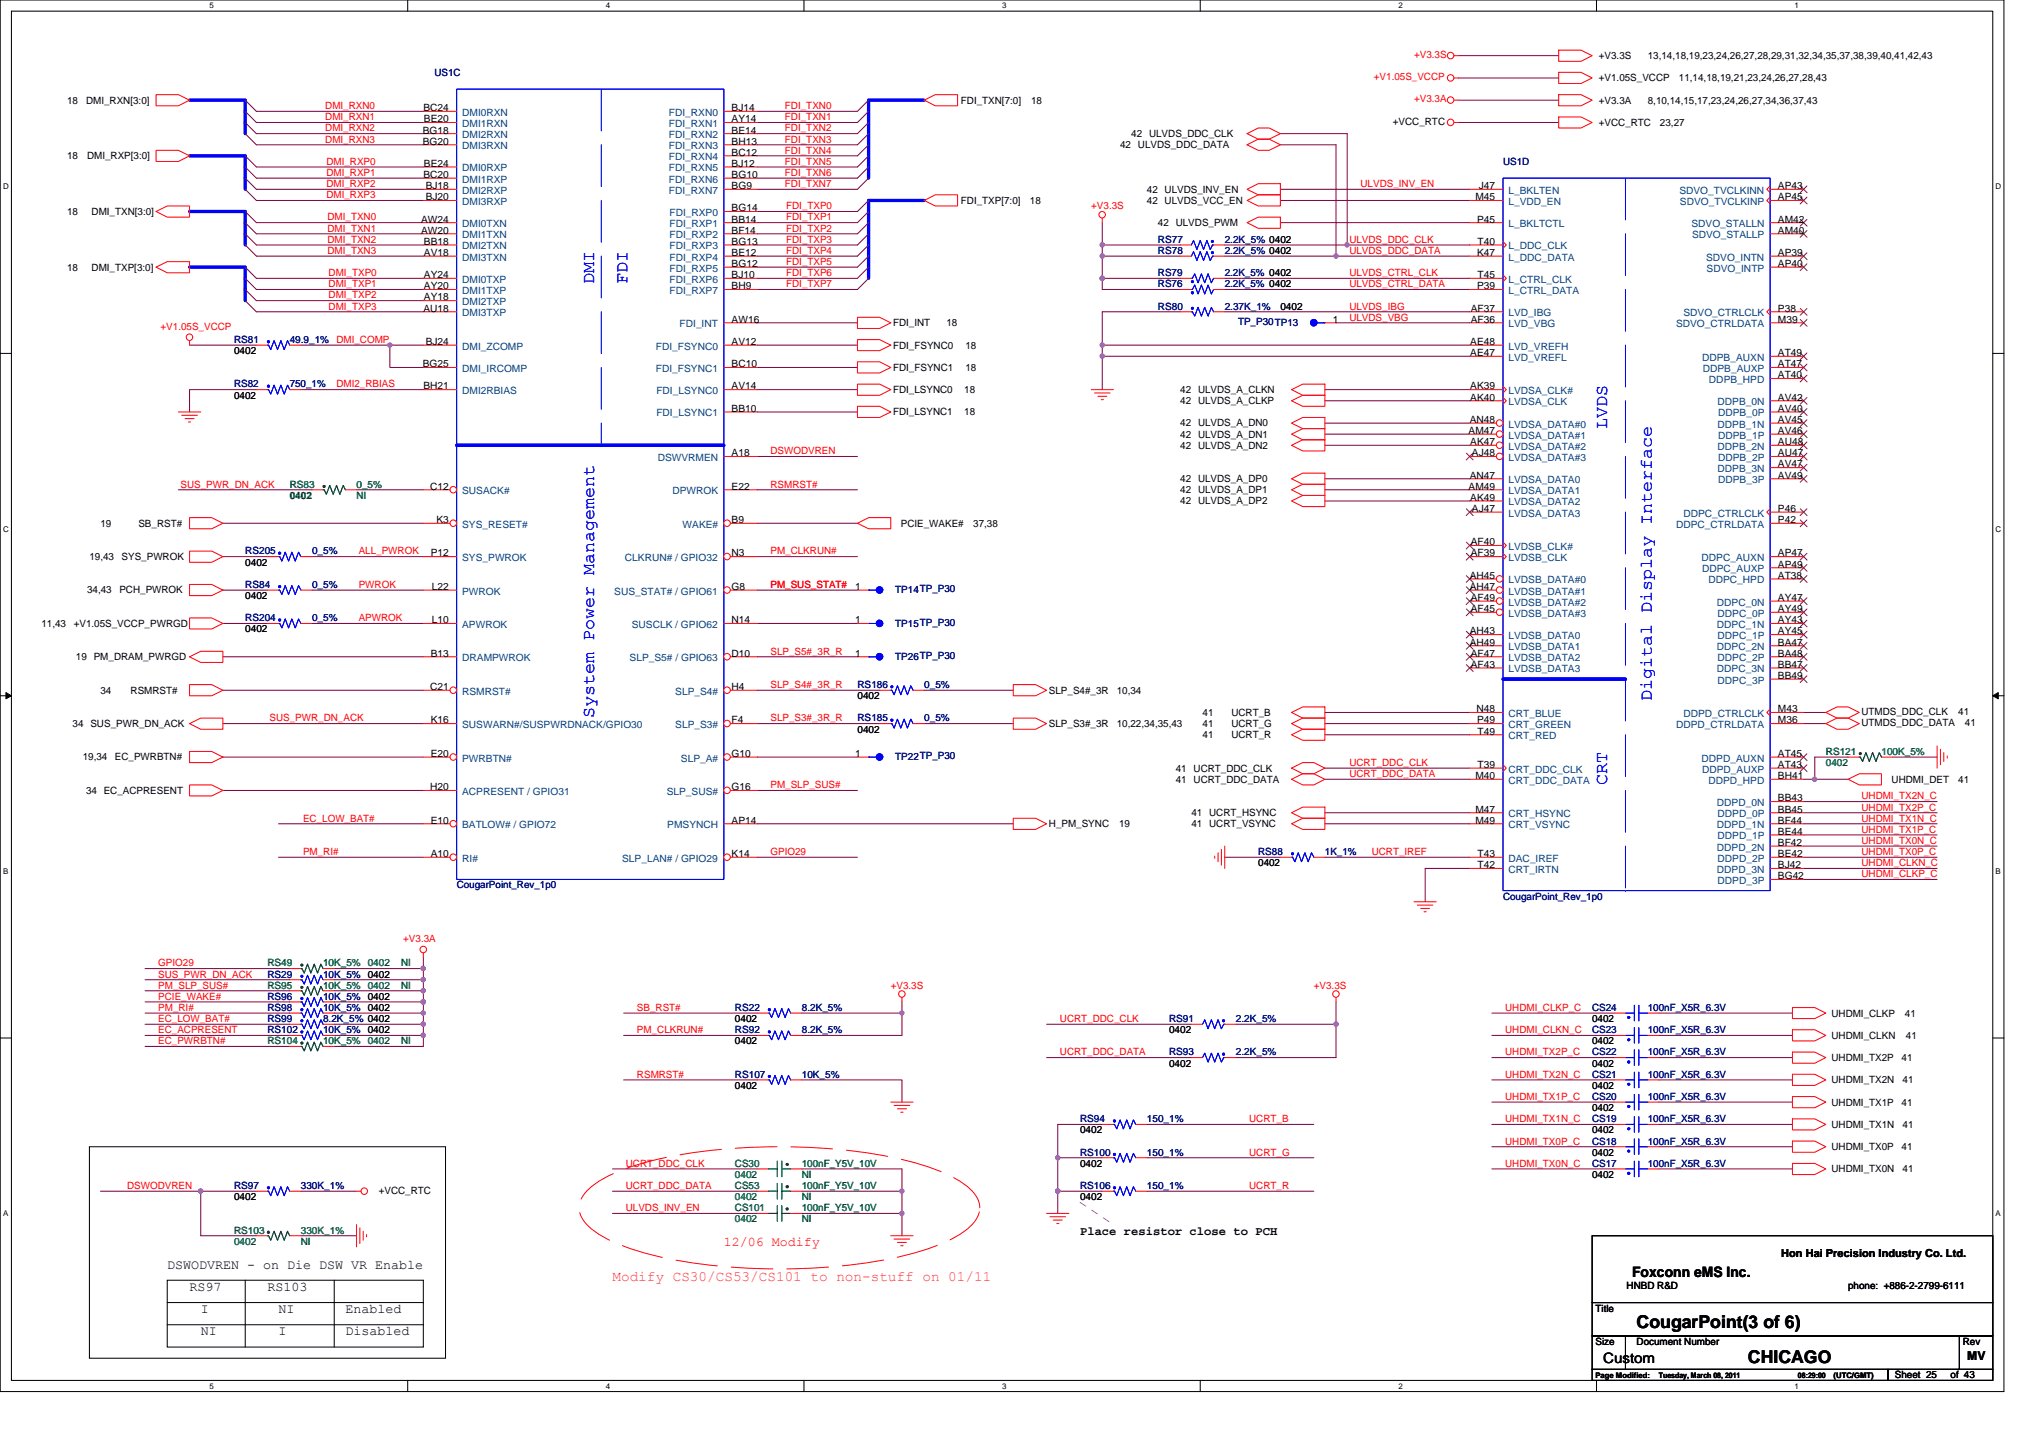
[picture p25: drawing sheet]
<svg xmlns="http://www.w3.org/2000/svg" width="297mm" height="210mm" viewBox="0 0 297 210" stroke-linecap="round" stroke-linejoin="round" font-family="sans-serif">
<defs><g id="words">
<g font-size="2.6" fill="#00f">
<text x="86.8" y="41.5" transform="rotate(-90 86.8 41.5)">DMI</text>
<text x="91.6" y="41.5" transform="rotate(-90 91.6 41.5)">FDI</text>
<text x="234.7" y="62.6" transform="rotate(-90 234.7 62.6)">LVDS</text>
<text x="86.8" y="104.9" transform="rotate(-90 86.8 104.9)">System Power Management</text>
<text x="241.2" y="102.4" transform="rotate(-90 241.2 102.4)">Digital Display Interface</text>
<text x="234.7" y="114.6" transform="rotate(-90 234.7 114.6)">CRT</text>
</g>
<g font-size="2.6">
<text x="239" y="193.9">CougarPoint(3 of 6)</text>
<text x="255.3" y="199.1">CHICAGO</text>
</g>
<text font-size="2.1" fill="#ff0080" x="89.4" y="187">Modify CS30/CS53/CS101 to non-stuff on 01/11</text>
<g font-size="2.1">
<text x="238.4" y="186.4">Foxconn eMS Inc.</text>
<text x="234.1" y="199.1">Custom</text>
</g>
<g font-size="1.9">
<text x="24.4" y="185.3">DSWODVREN - on Die DSW VR Enable</text>
<text x="27.7" y="188.5">RS97</text>
<text x="29.3" y="191.8">I</text>
<text x="39" y="188.5">RS103</text>
<text x="40.7" y="191.8">NI</text>
<text x="50.4" y="191.8">Enabled</text>
<text x="29.3" y="195">NI</text>
<text x="40.7" y="195">I</text>
<text x="50.4" y="195">Disabled</text>
</g>
<text font-size="1.9" fill="#f00" x="105.7" y="182">12/06 Modify</text>
<g font-size="1.8">
<text x="157.7" y="180.3">Place resistor close to PCH</text>
<text x="287.3" y="198.5">MV</text>
</g>
<text font-size="1.6" x="260.1" y="183.6">Hon Hai Precision Industry Co. Ltd.</text>
<g font-size="1.5" fill="#000080">
<text x="63.4" y="11.1">US1C</text>
<text x="219.5" y="24.1">US1D</text>
<text x="169.1" y="35.5">RS77</text>
<text x="178.9" y="35.5">2.2K_5% 0402</text>
<text x="169.1" y="40.3">RS79</text>
<text x="169.1" y="37.1">RS78</text>
<text x="169.1" y="42">RS76</text>
<text x="178.9" y="37.1">2.2K_5% 0402</text>
<text x="178.9" y="40.3">2.2K_5% 0402</text>
<text x="178.9" y="42">2.2K_5% 0402</text>
<text x="169.1" y="45.2">RS80</text>
<text x="178.9" y="45.2">2.37K_1%</text>
<text x="180.8" y="47.5">TP_P30TP13</text>
<text x="34.2" y="50.1">RS81</text>
<text x="42.3" y="50.1">49.9_1%</text>
<text x="34.2" y="56.6">RS82</text>
<text x="42.3" y="56.6">750_1%</text>
<text x="35.8" y="81">RS205</text>
<text x="45.6" y="81">0_5%</text>
<text x="35.8" y="85.9">RS84</text>
<text x="45.6" y="85.9">0_5%</text>
<text x="130.7" y="86.7">TP14TP_P30</text>
<text x="35.8" y="90.7">RS204</text>
<text x="45.6" y="90.7">0_5%</text>
<text x="130.7" y="91.5">TP15TP_P30</text>
<text x="125.2" y="100.5">RS186</text>
<text x="130.7" y="96.4">TP26TP_P30</text>
<text x="135" y="100.5">0_5%</text>
<text x="125.2" y="105.3">RS185</text>
<text x="135" y="105.3">0_5%</text>
<text x="130.7" y="111">TP22TP_P30</text>
<text x="183.7" y="124.9">RS88</text>
<text x="193.5" y="124.9">1K_1%</text>
<text x="66.7" y="129.7">CougarPoint_Rev_1p0</text>
<text x="219.5" y="131.4">CougarPoint_Rev_1p0</text>
<text x="39" y="142.7">RS29</text>
<text x="47.2" y="142.7">10K_5% 0402</text>
<text x="39" y="147.6">RS98</text>
<text x="39" y="146">RS96</text>
<text x="39" y="149.2">RS99</text>
<text x="47.2" y="147.6">10K_5% 0402</text>
<text x="47.2" y="146">10K_5% 0402</text>
<text x="47.2" y="149.2">8.2K_5% 0402</text>
<text x="107.3" y="147.6">RS22</text>
<text x="117.1" y="147.6">8.2K_5%</text>
<text x="170.7" y="149.2">RS91</text>
<text x="180.5" y="149.2">2.2K_5%</text>
<text x="232.5" y="147.6">CS24</text>
<text x="240.6" y="147.6">100nF_X5R_6.3V</text>
<text x="39" y="150.9">RS102</text>
<text x="47.2" y="150.9">10K_5% 0402</text>
<text x="107.3" y="150.9">RS92</text>
<text x="117.1" y="150.9">8.2K_5%</text>
<text x="170.7" y="154.1">RS93</text>
<text x="180.5" y="154.1">2.2K_5%</text>
<text x="232.5" y="154.1">CS22</text>
<text x="232.5" y="150.9">CS23</text>
<text x="240.6" y="154.1">100nF_X5R_6.3V</text>
<text x="240.6" y="150.9">100nF_X5R_6.3V</text>
<text x="107.3" y="157.4">RS107</text>
<text x="117.1" y="157.4">10K_5%</text>
<text x="232.5" y="160.6">CS20</text>
<text x="232.5" y="157.4">CS21</text>
<text x="240.6" y="160.6">100nF_X5R_6.3V</text>
<text x="240.6" y="157.4">100nF_X5R_6.3V</text>
<text x="157.7" y="163.9">RS94</text>
<text x="167.5" y="163.9">150_1%</text>
<text x="232.5" y="167.1">CS18</text>
<text x="232.5" y="163.9">CS19</text>
<text x="240.6" y="167.1">100nF_X5R_6.3V</text>
<text x="240.6" y="163.9">100nF_X5R_6.3V</text>
<text x="34.2" y="173.6">RS97</text>
<text x="43.9" y="173.6">330K_1%</text>
<text x="157.7" y="168.8">RS100</text>
<text x="157.7" y="173.6">RS106</text>
<text x="167.5" y="168.8">150_1%</text>
<text x="167.5" y="173.6">150_1%</text>
<text x="232.5" y="170.4">CS17</text>
<text x="240.6" y="170.4">100nF_X5R_6.3V</text>
</g>
<g font-size="1.5" fill="#f00">
<text x="200.6" y="11.7">+V1.05S_VCCP</text>
<text x="206.5" y="8.5">+V3.3S</text>
<text x="47.5" y="15.9">DMI_RXN0</text>
<text x="47.5" y="17.6">DMI_RXN1</text>
<text x="114.6" y="15.9">FDI_TXN0</text>
<text x="114.6" y="17.6">FDI_TXN1</text>
<text x="206.5" y="15">+V3.3A</text>
<text x="47.5" y="20.8">DMI_RXN3</text>
<text x="47.5" y="19.2">DMI_RXN2</text>
<text x="114.6" y="19.2">FDI_TXN2</text>
<text x="114.6" y="20.8">FDI_TXN3</text>
<text x="114.6" y="22.4">FDI_TXN4</text>
<text x="47.7" y="24.1">DMI_RXP0</text>
<text x="47.7" y="27.3">DMI_RXP2</text>
<text x="47.7" y="25.7">DMI_RXP1</text>
<text x="47.7" y="29">DMI_RXP3</text>
<text x="114.6" y="24.1">FDI_TXN5</text>
<text x="114.6" y="25.7">FDI_TXN6</text>
<text x="114.6" y="27.3">FDI_TXN7</text>
<text x="198.7" y="27.3">ULVDS_INV_EN</text>
<text x="47.8" y="32.2">DMI_TXN0</text>
<text x="47.8" y="33.8">DMI_TXN1</text>
<text x="47.8" y="35.5">DMI_TXN2</text>
<text x="114.8" y="33.8">FDI_TXP2</text>
<text x="114.8" y="35.5">FDI_TXP3</text>
<text x="114.8" y="30.6">FDI_TXP0</text>
<text x="114.8" y="32.2">FDI_TXP1</text>
<text x="159.4" y="30.6">+V3.3S</text>
<text x="197.1" y="35.5">ULVDS_DDC_CLK</text>
<text x="47.8" y="37.1">DMI_TXN3</text>
<text x="48" y="40.3">DMI_TXP0</text>
<text x="48" y="42">DMI_TXP1</text>
<text x="114.8" y="38.7">FDI_TXP5</text>
<text x="114.8" y="40.3">FDI_TXP6</text>
<text x="114.8" y="42">FDI_TXP7</text>
<text x="114.8" y="37.1">FDI_TXP4</text>
<text x="197.1" y="42">ULVDS_CTRL_DATA</text>
<text x="197.1" y="40.3">ULVDS_CTRL_CLK</text>
<text x="197.1" y="37.1">ULVDS_DDC_DATA</text>
<text x="48" y="45.2">DMI_TXP3</text>
<text x="48" y="43.6">DMI_TXP2</text>
<text x="197.1" y="46.8">ULVDS_VBG</text>
<text x="197.1" y="45.2">ULVDS_IBG</text>
<text x="23.4" y="48.1">+V1.05S_VCCP</text>
<text x="49.1" y="50.1">DMI_COMP</text>
<text x="49.1" y="56.6">DMI2_RBIAS</text>
<text x="26.4" y="71.2">SUS_PWR_DN_ACK</text>
<text x="112.5" y="66.3">DSWODVREN</text>
<text x="112.5" y="71.2">RSMRST#</text>
<text x="52.4" y="81">ALL_PWROK</text>
<text x="112.5" y="81">PM_CLKRUN#</text>
<text x="52.4" y="85.9">PWROK</text>
<text x="112.5" y="85.9">PM_SUS_STAT#</text>
<text x="52.4" y="90.7">APWROK</text>
<text x="112.5" y="95.6">SLP_S5#_3R_R</text>
<text x="112.5" y="100.5">SLP_S4#_3R_R</text>
<text x="39.4" y="105.3">SUS_PWR_DN_ACK</text>
<text x="112.5" y="105.3">SLP_S3#_3R_R</text>
<text x="197.1" y="113.5">UCRT_DDC_DATA</text>
<text x="197.1" y="111.8">UCRT_DDC_CLK</text>
<text x="44.3" y="120">EC_LOW_BAT#</text>
<text x="112.5" y="115.1">PM_SLP_SUS#</text>
<text x="271.8" y="120">UHDMI_TX1N_C</text>
<text x="271.8" y="118.4">UHDMI_TX2P_C</text>
<text x="271.8" y="116.7">UHDMI_TX2N_C</text>
<text x="44.3" y="124.9">PM_RI#</text>
<text x="112.5" y="124.9">GPIO29</text>
<text x="200.3" y="124.9">UCRT_IREF</text>
<text x="271.8" y="123.2">UHDMI_TX0N_C</text>
<text x="271.8" y="124.9">UHDMI_TX0P_C</text>
<text x="271.8" y="121.6">UHDMI_TX1P_C</text>
<text x="271.8" y="128.1">UHDMI_CLKP_C</text>
<text x="271.8" y="126.5">UHDMI_CLKN_C</text>
<text x="58.9" y="137.5">+V3.3A</text>
<text x="23.1" y="142.7">SUS_PWR_DN_ACK</text>
<text x="23.1" y="141.1">GPIO29</text>
<text x="23.1" y="147.6">PM_RI#</text>
<text x="23.1" y="149.2">EC_LOW_BAT#</text>
<text x="23.1" y="146">PCIE_WAKE#</text>
<text x="23.1" y="144.4">PM_SLP_SUS#</text>
<text x="93" y="147.6">SB_RST#</text>
<text x="130.1" y="144.4">+V3.3S</text>
<text x="154.8" y="149.2">UCRT_DDC_CLK</text>
<text x="191.9" y="144.4">+V3.3S</text>
<text x="219.8" y="147.6">UHDMI_CLKP_C</text>
<text x="23.1" y="152.5">EC_PWRBTN#</text>
<text x="23.1" y="150.9">EC_ACPRESENT</text>
<text x="93" y="150.9">PM_CLKRUN#</text>
<text x="154.8" y="154.1">UCRT_DDC_DATA</text>
<text x="219.8" y="154.1">UHDMI_TX2P_C</text>
<text x="219.8" y="150.9">UHDMI_CLKN_C</text>
<text x="93" y="157.4">RSMRST#</text>
<text x="219.8" y="160.6">UHDMI_TX1P_C</text>
<text x="219.8" y="157.4">UHDMI_TX2N_C</text>
<text x="182.4" y="163.9">UCRT_B</text>
<text x="219.8" y="163.9">UHDMI_TX1N_C</text>
<text x="219.8" y="167.1">UHDMI_TX0P_C</text>
<text x="18.6" y="173.6">DSWODVREN</text>
<text x="91.4" y="170.4">UCRT_DDC_CLK</text>
<text x="91.4" y="173.6">UCRT_DDC_DATA</text>
<text x="182.4" y="168.7">UCRT_G</text>
<text x="182.4" y="173.6">UCRT_R</text>
<text x="219.8" y="170.4">UHDMI_TX0N_C</text>
<text x="91.4" y="176.9">ULVDS_INV_EN</text>
</g>
<g font-size="1.5">
<text x="233.5" y="11.9">+V1.05S_VCCP</text>
<text x="233.5" y="8.6">+V3.3S</text>
<text x="240.6" y="8.6">13,14,18,19,23,24,26,27,28,29,31,32,34,35,37,38,39,40,41,42,43</text>
<text x="245.2" y="11.9">11,14,18,19,21,23,24,26,27,28,43</text>
<text x="9.8" y="15.1">18</text>
<text x="12.6" y="15.1">DMI_RXN[3:0]</text>
<text x="61.8" y="16.2">BC24</text>
<text x="61.9" y="17.9">BE20</text>
<text x="106.8" y="16.2">BJ14</text>
<text x="106.8" y="17.9">AY14</text>
<text x="140.3" y="15.1">FDI_TXN[7:0]</text>
<text x="150.6" y="15.1">18</text>
<text x="233.5" y="15.1">+V3.3A</text>
<text x="240.6" y="15.1">8,10,14,15,17,23,24,26,27,34,36,37,43</text>
<text x="9.8" y="23.3">18</text>
<text x="12.7" y="23.3">DMI_RXP[3:0]</text>
<text x="61.7" y="19.5">BG18</text>
<text x="61.7" y="21.1">BG20</text>
<text x="106.8" y="19.5">BE14</text>
<text x="106.8" y="21.1">BH13</text>
<text x="106.8" y="22.7">BC12</text>
<text x="163.6" y="21.6">42 ULVDS_DDC_DATA</text>
<text x="165.2" y="20">42 ULVDS_DDC_CLK</text>
<text x="203.4" y="18.2">+VCC_RTC</text>
<text x="233.5" y="18.4">+VCC_RTC</text>
<text x="242.4" y="18.4">23,27</text>
<text x="61.8" y="26">BC20</text>
<text x="61.9" y="24.4">BE24</text>
<text x="62.2" y="27.6">BJ18</text>
<text x="62.2" y="29.3">BJ20</text>
<text x="106.8" y="24.4">BJ12</text>
<text x="106.8" y="26">BG10</text>
<text x="106.8" y="27.6">BG9</text>
<text x="140.3" y="29.8">FDI_TXP[7:0]</text>
<text x="150.4" y="29.8">18</text>
<text x="167.5" y="28.1">42 ULVDS_INV_EN</text>
<text x="167.5" y="29.8">42 ULVDS_VCC_EN</text>
<text x="215.5" y="29.3">M45</text>
<text x="216" y="27.6">J47</text>
<text x="259.6" y="29.3">AP45</text>
<text x="259.6" y="27.6">AP43</text>
<text x="9.8" y="31.4">18</text>
<text x="13.4" y="31.4">DMI_TXN[3:0]</text>
<text x="61.5" y="32.5">AW24</text>
<text x="61.5" y="34.1">AW20</text>
<text x="61.9" y="35.8">BB18</text>
<text x="106.8" y="30.9">BG14</text>
<text x="106.8" y="32.5">BB14</text>
<text x="106.8" y="34.1">BF14</text>
<text x="106.8" y="35.8">BG13</text>
<text x="169.1" y="33">42 ULVDS_PWM</text>
<text x="215.7" y="32.5">P45</text>
<text x="215.8" y="35.8">T40</text>
<text x="259.6" y="34.1">AM40</text>
<text x="259.6" y="32.5">AM42</text>
<text x="9.8" y="39.5">18</text>
<text x="13.4" y="39.5">DMI_TXP[3:0]</text>
<text x="61.9" y="37.4">AV18</text>
<text x="61.9" y="40.6">AY24</text>
<text x="106.8" y="37.4">BE12</text>
<text x="106.8" y="39">BG12</text>
<text x="106.8" y="40.6">BJ10</text>
<text x="215.7" y="37.4">K47</text>
<text x="215.8" y="40.6">T45</text>
<text x="259.6" y="37.4">AP39</text>
<text x="259.6" y="39">AP40</text>
<text x="61.8" y="45.5">AU18</text>
<text x="61.9" y="42.2">AY20</text>
<text x="61.9" y="43.9">AY18</text>
<text x="106.8" y="47.1">AW16</text>
<text x="106.8" y="42.2">BH9</text>
<text x="130.4" y="47.6">FDI_INT</text>
<text x="138.2" y="47.6">18</text>
<text x="187" y="45.2">0402</text>
<text x="194.6" y="47.1">1</text>
<text x="214.8" y="45.5">AF37</text>
<text x="214.8" y="47.1">AF36</text>
<text x="215.7" y="42.2">P39</text>
<text x="259.6" y="47.1">M39</text>
<text x="259.6" y="45.5">P38</text>
<text x="34.2" y="51.7">0402</text>
<text x="61.7" y="53.6">BG25</text>
<text x="62.2" y="50.4">BJ24</text>
<text x="106.8" y="50.4">AV12</text>
<text x="106.8" y="53.6">BC10</text>
<text x="130.4" y="50.9">FDI_FSYNC0</text>
<text x="141" y="50.9">18</text>
<text x="214.7" y="50.4">AE48</text>
<text x="214.7" y="52">AE47</text>
<text x="259.6" y="53.6">AT47</text>
<text x="259.6" y="52">AT49</text>
<text x="34.2" y="58.2">0402</text>
<text x="61.8" y="56.9">BH21</text>
<text x="106.8" y="56.9">AV14</text>
<text x="130.4" y="54.1">FDI_FSYNC1</text>
<text x="130.4" y="57.4">FDI_LSYNC0</text>
<text x="140.8" y="57.4">18</text>
<text x="141" y="54.1">18</text>
<text x="172.4" y="59">42 ULVDS_A_CLKP</text>
<text x="172.4" y="57.4">42 ULVDS_A_CLKN</text>
<text x="214.7" y="56.9">AK39</text>
<text x="214.7" y="58.5">AK40</text>
<text x="259.6" y="55.2">AT40</text>
<text x="259.6" y="58.5">AV42</text>
<text x="106.8" y="60.1">BB10</text>
<text x="130.4" y="60.6">FDI_LSYNC1</text>
<text x="140.8" y="60.6">18</text>
<text x="172.4" y="63.9">42 ULVDS_A_DN1</text>
<text x="172.4" y="62.3">42 ULVDS_A_DN0</text>
<text x="172.4" y="65.5">42 ULVDS_A_DN2</text>
<text x="214.5" y="63.4">AM47</text>
<text x="214.6" y="61.8">AN48</text>
<text x="214.7" y="65">AK47</text>
<text x="259.6" y="60.1">AV40</text>
<text x="259.6" y="63.4">AV46</text>
<text x="259.6" y="61.8">AV45</text>
<text x="259.6" y="65">AU48</text>
<text x="62.8" y="71.5">C12</text>
<text x="106.8" y="71.5">E22</text>
<text x="106.8" y="66.6">A18</text>
<text x="172.4" y="70.4">42 ULVDS_A_DP0</text>
<text x="214.5" y="71.5">AM49</text>
<text x="214.6" y="69.9">AN47</text>
<text x="215" y="66.6">AJ48</text>
<text x="259.6" y="66.6">AU47</text>
<text x="259.6" y="69.9">AV49</text>
<text x="259.6" y="68.3">AV47</text>
<text x="14.7" y="76.9">19</text>
<text x="20.2" y="76.9">SB_RST#</text>
<text x="63.7" y="76.4">K3</text>
<text x="106.8" y="76.4">B9</text>
<text x="131.5" y="76.9">PCIE_WAKE#</text>
<text x="142.1" y="76.9">37,38</text>
<text x="172.4" y="72">42 ULVDS_A_DP1</text>
<text x="172.4" y="73.7">42 ULVDS_A_DP2</text>
<text x="214.7" y="73.1">AK49</text>
<text x="215" y="74.8">AJ47</text>
<text x="259.6" y="76.4">P42</text>
<text x="259.6" y="74.8">P46</text>
<text x="13.1" y="81.8">19,43</text>
<text x="17.8" y="81.8">SYS_PWROK</text>
<text x="35.8" y="82.6">0402</text>
<text x="62.9" y="81.3">P12</text>
<text x="106.8" y="81.3">N3</text>
<text x="214.8" y="79.6">AF40</text>
<text x="214.8" y="81.3">AF39</text>
<text x="259.6" y="81.3">AP47</text>
<text x="259.6" y="82.9">AP49</text>
<text x="12.7" y="86.7">34,43</text>
<text x="17.4" y="86.7">PCH_PWROK</text>
<text x="35.8" y="87.5">0402</text>
<text x="63.1" y="86.1">L22</text>
<text x="106.8" y="86.1">G8</text>
<text x="124.9" y="86.1">1</text>
<text x="214.6" y="84.5">AH45</text>
<text x="214.6" y="86.1">AH47</text>
<text x="214.8" y="87.8">AF49</text>
<text x="214.8" y="89.4">AF45</text>
<text x="259.6" y="89.4">AY49</text>
<text x="259.6" y="84.5">AT38</text>
<text x="259.6" y="87.8">AY47</text>
<text x="6.1" y="91.5">11,43</text>
<text x="10.8" y="91.5">+V1.05S_VCCP_PWRGD</text>
<text x="35.8" y="92.4">0402</text>
<text x="62.9" y="95.9">B13</text>
<text x="63.1" y="91">L10</text>
<text x="106.8" y="91">N14</text>
<text x="106.8" y="95.9">D10</text>
<text x="124.9" y="95.9">1</text>
<text x="124.9" y="91">1</text>
<text x="214.6" y="92.6">AH43</text>
<text x="214.6" y="94.3">AH49</text>
<text x="214.8" y="95.9">AF47</text>
<text x="259.6" y="92.6">AY45</text>
<text x="259.6" y="95.9">BA48</text>
<text x="259.6" y="91">AY43</text>
<text x="259.6" y="94.3">BA47</text>
<text x="11.1" y="96.4">19 PM_DRAM_PWRGD</text>
<text x="14.7" y="101.3">34</text>
<text x="19.1" y="101.3">RSMRST#</text>
<text x="62.8" y="100.8">C21</text>
<text x="106.8" y="100.8">H4</text>
<text x="153.2" y="101.3">SLP_S4#_3R</text>
<text x="163.1" y="101.3">10,34</text>
<text x="214.8" y="97.5">AF43</text>
<text x="259.6" y="99.1">BB49</text>
<text x="259.6" y="97.5">BB47</text>
<text x="10.6" y="106.2">34 SUS_PWR_DN_ACK</text>
<text x="62.9" y="105.6">K16</text>
<text x="106.8" y="105.6">F4</text>
<text x="125.2" y="102.1">0402</text>
<text x="125.2" y="107">0402</text>
<text x="153.2" y="106.2">SLP_S3#_3R</text>
<text x="163.1" y="106.2">10,22,34,35,43</text>
<text x="175.6" y="107.8">41</text>
<text x="175.6" y="104.5">41</text>
<text x="175.6" y="106.2">41</text>
<text x="179.8" y="107.8">UCRT_R</text>
<text x="179.8" y="104.5">UCRT_B</text>
<text x="179.8" y="106.2">UCRT_G</text>
<text x="215.6" y="104">N48</text>
<text x="215.7" y="105.6">P49</text>
<text x="215.8" y="107.3">T49</text>
<text x="259.6" y="105.6">M36</text>
<text x="259.6" y="104">M43</text>
<text x="271.8" y="106">UTMDS_DDC_DATA</text>
<text x="271.8" y="104.4">UTMDS_DDC_CLK</text>
<text x="286" y="104.4">41</text>
<text x="287" y="106">41</text>
<text x="12.1" y="111">19,34</text>
<text x="16.8" y="111">EC_PWRBTN#</text>
<text x="62.9" y="110.5">E20</text>
<text x="106.8" y="110.5">G10</text>
<text x="124.9" y="110.5">1</text>
<text x="171.7" y="112.7">41 UCRT_DDC_CLK</text>
<text x="215.5" y="113.8">M40</text>
<text x="215.8" y="112.1">T39</text>
<text x="259.6" y="110.5">AT45</text>
<text x="259.6" y="112.1">AT43</text>
<text x="259.6" y="113.8">BH41</text>
<text x="12.6" y="115.9">34 EC_ACPRESENT</text>
<text x="62.8" y="115.4">H20</text>
<text x="106.8" y="115.4">G16</text>
<text x="171.7" y="114.3">41 UCRT_DDC_DATA</text>
<text x="174" y="119.2">41 UCRT_HSYNC</text>
<text x="215.5" y="118.7">M47</text>
<text x="259.6" y="118.7">BB45</text>
<text x="259.6" y="117">BB43</text>
<text x="276.2" y="114.3">UHDMI_DET</text>
<text x="286" y="114.3">41</text>
<text x="62.9" y="125.2">A10</text>
<text x="62.9" y="120.3">E10</text>
<text x="106.8" y="125.2">K14</text>
<text x="106.8" y="120.3">AP14</text>
<text x="153.2" y="120.8">H_PM_SYNC</text>
<text x="163.4" y="120.8">19</text>
<text x="174" y="120.8">41 UCRT_VSYNC</text>
<text x="215.5" y="120.3">M49</text>
<text x="215.8" y="125.2">T43</text>
<text x="259.6" y="125.2">BE42</text>
<text x="259.6" y="121.9">BE44</text>
<text x="259.6" y="123.5">BF42</text>
<text x="259.6" y="120.3">BF44</text>
<text x="183.7" y="126.5">0402</text>
<text x="215.8" y="126.8">T42</text>
<text x="259.6" y="128.4">BG42</text>
<text x="259.6" y="126.8">BJ42</text>
<text x="107.3" y="149.2">0402</text>
<text x="232.5" y="149.2">0402</text>
<text x="267.5" y="148.4">UHDMI_CLKP</text>
<text x="278.2" y="148.4">41</text>
<text x="107.3" y="152.5">0402</text>
<text x="170.7" y="155.7">0402</text>
<text x="170.7" y="150.9">0402</text>
<text x="232.5" y="155.7">0402</text>
<text x="232.5" y="152.5">0402</text>
<text x="267.5" y="154.9">UHDMI_TX2P</text>
<text x="267.5" y="151.7">UHDMI_CLKN</text>
<text x="277.7" y="154.9">41</text>
<text x="278.3" y="151.7">41</text>
<text x="107.3" y="159">0402</text>
<text x="232.5" y="159">0402</text>
<text x="267.5" y="161.4">UHDMI_TX1P</text>
<text x="267.5" y="158.2">UHDMI_TX2N</text>
<text x="277.7" y="161.4">41</text>
<text x="277.9" y="158.2">41</text>
<text x="157.7" y="165.5">0402</text>
<text x="232.5" y="165.5">0402</text>
<text x="232.5" y="162.2">0402</text>
<text x="267.5" y="164.7">UHDMI_TX1N</text>
<text x="267.5" y="167.9">UHDMI_TX0P</text>
<text x="277.7" y="167.9">41</text>
<text x="277.9" y="164.7">41</text>
<text x="157.7" y="170.4">0402</text>
<text x="232.5" y="172">0402</text>
<text x="232.5" y="168.8">0402</text>
<text x="267.5" y="171.2">UHDMI_TX0N</text>
<text x="277.9" y="171.2">41</text>
<text x="34.2" y="175.3">0402</text>
<text x="55.3" y="174.3">+VCC_RTC</text>
<text x="157.7" y="175.3">0402</text>
<text x="233" y="191.5">Title</text>
<text x="237.6" y="188.3">HNBD R&amp;D</text>
<text x="269.9" y="188.3">phone: +886-2-2799-6111</text>
<text x="233" y="196.4">Size</text>
<text x="239" y="196.4">Document Number</text>
<text x="286.6" y="196.4">Rev</text>
<text x="276.7" y="201.3">Sheet 25</text>
<text x="284.9" y="201.3">of 43</text>
</g>
<g font-size="1.5" fill="#004080">
<text x="67.5" y="16.9">DMI0RXN</text>
<text x="97.7" y="16.9">FDI_RXN0</text>
<text x="67.5" y="18.5">DMI1RXN</text>
<text x="67.5" y="20.2">DMI2RXN</text>
<text x="67.5" y="21.8">DMI3RXN</text>
<text x="97.7" y="18.5">FDI_RXN1</text>
<text x="97.7" y="20.2">FDI_RXN2</text>
<text x="97.7" y="21.8">FDI_RXN3</text>
<text x="97.7" y="23.4">FDI_RXN4</text>
<text x="67.5" y="25">DMI0RXP</text>
<text x="67.5" y="26.7">DMI1RXP</text>
<text x="67.5" y="28.3">DMI2RXP</text>
<text x="67.5" y="29.9">DMI3RXP</text>
<text x="97.7" y="25">FDI_RXN5</text>
<text x="97.7" y="26.7">FDI_RXN6</text>
<text x="97.7" y="28.3">FDI_RXN7</text>
<text x="220.3" y="28.3">L_BKLTEN</text>
<text x="220.3" y="29.9">L_VDD_EN</text>
<text x="245.3" y="28.3">SDVO_TVCLKINN</text>
<text x="245.3" y="29.9">SDVO_TVCLKINP</text>
<text x="67.5" y="33.2">DMI0TXN</text>
<text x="67.5" y="34.8">DMI1TXN</text>
<text x="97.8" y="31.5">FDI_RXP0</text>
<text x="97.8" y="33.2">FDI_RXP1</text>
<text x="97.8" y="34.8">FDI_RXP2</text>
<text x="220.3" y="33.2">L_BKLTCTL</text>
<text x="247" y="33.2">SDVO_STALLN</text>
<text x="247.1" y="34.8">SDVO_STALLP</text>
<text x="67.5" y="36.4">DMI2TXN</text>
<text x="67.5" y="38.1">DMI3TXN</text>
<text x="67.5" y="41.3">DMI0TXP</text>
<text x="97.8" y="36.4">FDI_RXP3</text>
<text x="97.8" y="38.1">FDI_RXP4</text>
<text x="97.8" y="39.7">FDI_RXP5</text>
<text x="97.8" y="41.3">FDI_RXP6</text>
<text x="220.3" y="41.3">L_CTRL_CLK</text>
<text x="220.3" y="36.4">L_DDC_CLK</text>
<text x="220.3" y="38.1">L_DDC_DATA</text>
<text x="249.1" y="38.1">SDVO_INTN</text>
<text x="249.2" y="39.7">SDVO_INTP</text>
<text x="67.5" y="42.9">DMI1TXP</text>
<text x="67.5" y="44.6">DMI2TXP</text>
<text x="67.5" y="46.2">DMI3TXP</text>
<text x="97.8" y="42.9">FDI_RXP7</text>
<text x="99.2" y="47.8">FDI_INT</text>
<text x="220.3" y="42.9">L_CTRL_DATA</text>
<text x="220.3" y="46.2">LVD_IBG</text>
<text x="220.3" y="47.8">LVD_VBG</text>
<text x="244.8" y="47.8">SDVO_CTRLDATA</text>
<text x="245.8" y="46.2">SDVO_CTRLCLK</text>
<text x="67.5" y="51.1">DMI_ZCOMP</text>
<text x="95.8" y="51.1">FDI_FSYNC0</text>
<text x="220.3" y="51.1">LVD_VREFH</text>
<text x="220.3" y="52.7">LVD_VREFL</text>
<text x="248.6" y="52.7">DDPB_AUXN</text>
<text x="67.5" y="54.3">DMI_IRCOMP</text>
<text x="67.5" y="57.6">DMI2RBIAS</text>
<text x="95.8" y="54.3">FDI_FSYNC1</text>
<text x="95.9" y="57.6">FDI_LSYNC0</text>
<text x="220.3" y="57.6">LVDSA_CLK#</text>
<text x="220.3" y="59.2">LVDSA_CLK</text>
<text x="248.7" y="54.3">DDPB_AUXP</text>
<text x="249.6" y="55.9">DDPB_HPD</text>
<text x="250.8" y="59.2">DDPB_0N</text>
<text x="95.9" y="60.8">FDI_LSYNC1</text>
<text x="220.3" y="62.4">LVDSA_DATA#0</text>
<text x="220.3" y="64.1">LVDSA_DATA#1</text>
<text x="220.3" y="65.7">LVDSA_DATA#2</text>
<text x="250.8" y="62.4">DDPB_1N</text>
<text x="250.8" y="65.7">DDPB_2N</text>
<text x="250.9" y="60.8">DDPB_0P</text>
<text x="250.9" y="64.1">DDPB_1P</text>
<text x="96.1" y="67.3">DSWVRMEN</text>
<text x="220.3" y="67.3">LVDSA_DATA#3</text>
<text x="220.3" y="70.6">LVDSA_DATA0</text>
<text x="250.8" y="68.9">DDPB_3N</text>
<text x="250.9" y="67.3">DDPB_2P</text>
<text x="250.9" y="70.6">DDPB_3P</text>
<text x="67.5" y="77.1">SYS_RESET#</text>
<text x="67.5" y="72.2">SUSACK#</text>
<text x="98.2" y="72.2">DPWROK</text>
<text x="99.7" y="77.1">WAKE#</text>
<text x="220.3" y="72.2">LVDSA_DATA1</text>
<text x="220.3" y="73.8">LVDSA_DATA2</text>
<text x="220.3" y="75.4">LVDSA_DATA3</text>
<text x="244.8" y="77.1">DDPC_CTRLDATA</text>
<text x="245.8" y="75.4">DDPC_CTRLCLK</text>
<text x="67.5" y="81.9">SYS_PWROK</text>
<text x="91.3" y="81.9">CLKRUN# / GPIO32</text>
<text x="220.3" y="80.3">LVDSB_CLK#</text>
<text x="220.3" y="81.9">LVDSB_CLK</text>
<text x="248.5" y="81.9">DDPC_AUXN</text>
<text x="248.6" y="83.6">DDPC_AUXP</text>
<text x="67.5" y="86.8">PWROK</text>
<text x="89.7" y="86.8">SUS_STAT# / GPIO61</text>
<text x="220.3" y="85.2">LVDSB_DATA#0</text>
<text x="220.3" y="86.8">LVDSB_DATA#1</text>
<text x="220.3" y="88.4">LVDSB_DATA#2</text>
<text x="249.5" y="85.2">DDPC_HPD</text>
<text x="250.7" y="88.4">DDPC_0N</text>
<text x="67.5" y="91.7">APWROK</text>
<text x="92.3" y="91.7">SUSCLK / GPIO62</text>
<text x="220.3" y="90.1">LVDSB_DATA#3</text>
<text x="220.3" y="93.3">LVDSB_DATA0</text>
<text x="220.3" y="95">LVDSB_DATA1</text>
<text x="250.7" y="91.7">DDPC_1N</text>
<text x="250.7" y="95">DDPC_2N</text>
<text x="250.8" y="93.3">DDPC_1P</text>
<text x="250.8" y="90.1">DDPC_0P</text>
<text x="67.5" y="101.5">RSMRST#</text>
<text x="67.5" y="96.6">DRAMPWROK</text>
<text x="91.9" y="96.6">SLP_S5# / GPIO63</text>
<text x="98.6" y="101.5">SLP_S4#</text>
<text x="220.3" y="96.6">LVDSB_DATA2</text>
<text x="220.3" y="98.2">LVDSB_DATA3</text>
<text x="250.7" y="98.2">DDPC_3N</text>
<text x="250.8" y="96.6">DDPC_2P</text>
<text x="250.8" y="99.8">DDPC_3P</text>
<text x="67.5" y="106.3">SUSWARN#/SUSPWRDNACK/GPIO30</text>
<text x="98.6" y="106.3">SLP_S3#</text>
<text x="220.3" y="104.7">CRT_BLUE</text>
<text x="220.3" y="106.3">CRT_GREEN</text>
<text x="220.3" y="107.9">CRT_RED</text>
<text x="244.8" y="106.3">DDPD_CTRLDATA</text>
<text x="245.8" y="104.7">DDPD_CTRLCLK</text>
<text x="67.5" y="111.2">PWRBTN#</text>
<text x="99.4" y="111.2">SLP_A#</text>
<text x="220.3" y="112.8">CRT_DDC_CLK</text>
<text x="248.5" y="111.2">DDPD_AUXN</text>
<text x="248.6" y="112.8">DDPD_AUXP</text>
<text x="67.5" y="116.1">ACPRESENT / GPIO31</text>
<text x="97.4" y="116.1">SLP_SUS#</text>
<text x="220.3" y="114.4">CRT_DDC_DATA</text>
<text x="220.3" y="119.3">CRT_HSYNC</text>
<text x="249.5" y="114.4">DDPD_HPD</text>
<text x="250.7" y="117.7">DDPD_0N</text>
<text x="250.8" y="119.3">DDPD_0P</text>
<text x="67.5" y="125.8">RI#</text>
<text x="67.5" y="120.9">BATLOW# / GPIO72</text>
<text x="90.9" y="125.8">SLP_LAN# / GPIO29</text>
<text x="97.4" y="120.9">PMSYNCH</text>
<text x="220.3" y="120.9">CRT_VSYNC</text>
<text x="220.3" y="125.8">DAC_IREF</text>
<text x="250.7" y="124.2">DDPD_2N</text>
<text x="250.7" y="120.9">DDPD_1N</text>
<text x="250.8" y="125.8">DDPD_2P</text>
<text x="250.8" y="122.6">DDPD_1P</text>
<text x="220.3" y="127.5">CRT_IRTN</text>
<text x="250.7" y="127.5">DDPD_3N</text>
<text x="250.8" y="129.1">DDPD_3P</text>
</g>
<g font-size="1.5" fill="#008000">
<text x="42.3" y="71.2">RS83</text>
<text x="52.1" y="71.2">0_5%</text>
<text x="42.3" y="72.9">0402</text>
<text x="52.1" y="72.8">NI</text>
<text x="266.6" y="110.2">RS121</text>
<text x="266.6" y="111.9">0402</text>
<text x="274.8" y="110.2">100K_5%</text>
<text x="39" y="141.1">RS49</text>
<text x="47.2" y="141.1">10K_5% 0402</text>
<text x="58.6" y="141.1">NI</text>
<text x="39" y="144.4">RS95</text>
<text x="47.2" y="144.4">10K_5% 0402</text>
<text x="58.6" y="144.4">NI</text>
<text x="39" y="152.5">RS104</text>
<text x="47.2" y="152.5">10K_5% 0402</text>
<text x="58.6" y="152.5">NI</text>
<text x="107.3" y="170.4">CS30</text>
<text x="107.3" y="172">0402</text>
<text x="107.3" y="173.6">CS53</text>
<text x="117.1" y="170.4">100nF_Y5V_10V</text>
<text x="117.1" y="173.6">100nF_Y5V_10V</text>
<text x="117.1" y="172">NI</text>
<text x="107.3" y="175.3">0402</text>
<text x="107.3" y="176.9">CS101</text>
<text x="107.3" y="178.5">0402</text>
<text x="117.1" y="176.9">100nF_Y5V_10V</text>
<text x="117.1" y="175.3">NI</text>
<text x="117.1" y="178.5">NI</text>
<text x="34.2" y="180.1">RS103</text>
<text x="34.2" y="181.8">0402</text>
<text x="43.9" y="180.1">330K_1%</text>
<text x="43.9" y="181.8">NI</text>
</g>
<g font-size="1.2">
<text x="30.6" y="1.2">5</text>
<text x="88.5" y="1.2">4</text>
<text x="146.3" y="1.2">3</text>
<text x="204.2" y="1.2">2</text>
<text x="262.1" y="1.2">1</text>
<text x=".5" y="27.6">D</text>
<text x="291.4" y="27.6">D</text>
<text x=".5" y="77.6">C</text>
<text x="291.4" y="77.6">C</text>
<text x=".5" y="127.6">B</text>
<text x="291.4" y="127.6">B</text>
<text x=".5" y="177.6">A</text>
<text x="291.4" y="177.6">A</text>
<text x="30.6" y="202.8">5</text>
<text x="88.5" y="202.8">4</text>
<text x="146.3" y="202.8">3</text>
<text x="204.2" y="202.8">2</text>
<text x="262.1" y="202.8">1</text>
</g>
<g font-size="1.1">
<text x="233" y="201.1">Page Modified:</text>
<text x="242.2" y="201.1">Tuesday, March 08, 2011</text>
<text x="262.6" y="201.1">08:29:00</text>
<text x="267.8" y="201.1">(UTC/GMT)</text>
</g>
</g></defs>
<path d="M0 0h292.6v203.2h-292.6zM1.7 1.6h289.3v200h-289.3z" fill="none" stroke="#000" stroke-width=".15"/>
<g fill="#fff">
<path d="M30.6 .2h.6v1.3h-.6z"/>
<path d="M30.6 201.8h.6v1.3h-.6z"/>
</g>
<path d="M59.5 0v1.6M59.5 201.6v1.6" fill="none" stroke="#000" stroke-width=".15"/>
<g fill="#fff">
<path d="M88.5 .2h.6v1.3h-.6z"/>
<path d="M88.5 201.8h.6v1.3h-.6z"/>
</g>
<path d="M117.4 0v1.6M117.4 201.6v1.6" fill="none" stroke="#000" stroke-width=".15"/>
<g fill="#fff">
<path d="M146.3 .2h.7v1.3h-.7z"/>
<path d="M146.3 201.8h.7v1.3h-.7z"/>
</g>
<path d="M175.3 0v1.6M175.3 201.6v1.6" fill="none" stroke="#000" stroke-width=".15"/>
<g fill="#fff">
<path d="M204.2 .2h.6v1.3h-.6z"/>
<path d="M204.2 201.8h.6v1.3h-.6z"/>
</g>
<path d="M233.1 0v1.6M233.1 201.6v1.6" fill="none" stroke="#000" stroke-width=".15"/>
<g fill="#fff">
<path d="M262.1 .2h.6v1.3h-.6z"/>
<path d="M262.1 201.8h.6v1.3h-.6z"/>
<path d="M.5 26.6h.8v1.3h-.8z"/>
<path d="M291.4 26.6h.9v1.3h-.9z"/>
<path d="M.5 76.6h.8v1.3h-.8z"/>
<path d="M291.4 76.6h.9v1.3h-.9z"/>
</g>
<path d="M0 51.6h1.7M291 51.6h1.6" fill="none" stroke="#000" stroke-width=".15"/>
<g fill="#fff">
<path d="M.5 126.6h.7v1.3h-.7z"/>
<path d="M291.4 126.6h.8v1.3h-.8z"/>
</g>
<path d="M0 101.6h1.7M291 101.6h1.6" fill="none" stroke="#000" stroke-width=".15"/>
<path d="M.9 101.1l.8 .5-.8 .4zM291 101.6l.8-.5v.9z" fill="#000" stroke="#000" stroke-width=".15"/>
<g fill="#fff">
<path d="M.5 176.6h.7v1.2h-.7z"/>
<path d="M291.4 176.6h.8v1.2h-.8z"/>
</g>
<g fill="none" stroke="#000" stroke-width=".15">
<path d="M0 151.6h1.7M291 151.6h1.6M13.1 167.4h52v30.9h-52zM24.4 190.2h37.4M24.4 193.4h37.4M24.4 186.9h37.4v9.8h-37.4zM35.8 186.9v9.8M48.8 186.9v9.8M232.5 200h43.2v1.6h-43.2zM232.5 195.1h4.9v4.9h-4.9zM232.5 180.4h58.5v9.8h-58.5zM232.5 190.2h58.5v4.9h-58.5z"/>
<path d="M237.4 195.1h48.7v4.9h-48.7zM275.7 200h15.3v1.6h-15.3zM286.1 195.1h4.9v4.9h-4.9z"/>
</g>
<g fill="none" stroke="#800040" stroke-width=".15">
<path d="M35.8 14.6l1.6 1.7h24.4M35.8 19.5l1.6 1.6h24.4M35.8 17.9l1.6 1.6h24.4M35.8 16.3l1.6 1.6h24.4M126.8 17.9l-1.6 1.6h-14.6M126.8 19.5l-1.6 1.6h-14.6M126.8 14.6l-1.6 1.7h-14.6M126.8 16.3l-1.6 1.6h-14.6M187 19.5h9.7v16.3M213 14.6h14.6M213 8.1h14.6M213 11.4h14.6"/>
<path d="M213 17.9h14.6M35.8 22.8l1.6 1.6h24.4M35.8 39l1.6 1.6h24.4M35.8 26l1.6 1.6h24.4M35.8 30.9l1.6 1.6h24.4M35.8 24.4l1.6 1.6h24.4M35.8 32.5l1.6 1.6h24.4M35.8 35.8l1.6 1.6h24.4M35.8 34.1l1.6 1.7h24.4M35.8 27.6l1.6 1.7h24.4M126.8 22.8l-1.6 1.6h-14.6M126.8 24.4l-1.6 1.6h-14.6"/>
<path d="M126.8 26l-1.6 1.6h-14.6M126.8 37.4l-1.6 1.6h-14.6M126.8 32.5l-1.6 1.6h-14.6M126.8 39l-1.6 1.6h-14.6M126.8 34.1l-1.6 1.7h-14.6M126.8 29.3l-1.6 1.6h-14.6M126.8 35.8l-1.6 1.6h-14.6M126.8 30.9l-1.6 1.6h-14.6M126.8 21.1l-1.6 1.7h-14.6M161 37.4v3.2M161 37.4h11.4M161 35.8h11.4"/>
<path d="M161 32.5v3.3M161 35.8v1.6M178.9 35.8h17.8M178.9 37.4h16.2M187 21.1h8.1v16.3M187 32.5h27.6M187 27.6h27.6M187 29.3h27.6M195.1 37.4h19.5M196.7 35.8h17.9M27.7 50.4h9.7M35.8 43.9l1.6 1.6h24.4"/>
<path d="M35.8 42.3l1.6 1.6h24.4M35.8 40.6l1.6 1.7h24.4M37.4 56.9h-9.7v3.3M43.9 56.9h17.9M43.9 50.4h13M56.9 50.4h4.9M56.9 50.4v3.3h4.9M110.6 53.7h14.6M110.6 56.9h14.6M110.6 47.1h14.6M110.6 50.4h14.6M126.8 40.6l-1.6 1.7h-14.6"/>
<path d="M161 52v4.9M161 40.6v1.7h11.4M161 52h53.6M161 50.4h53.6M161 40.6h11.4M161 50.4v1.6M172.4 45.5h-11.4v4.9M178.9 42.3h35.7M178.9 40.6h35.7M178.9 45.5h35.7M193.5 56.9h21.1M193.5 58.5h21.1"/>
<path d="M195.1 47.1h19.5M26.1 71.5h19.5M32.6 76.4h29.2M52.1 71.5h9.7M110.6 76.4h14.6M110.6 60.2h14.6M110.6 66.7h14.6M110.6 71.5h14.6M193.5 73.2h21.1M193.5 69.9h21.1M193.5 71.5h21.1M193.5 65h21.1"/>
<path d="M193.5 63.4h21.1M193.5 61.8h21.1M32.6 91h6.4M32.6 86.2h6.4M32.6 81.3h6.4M32.6 95.9h29.2M45.6 81.3h16.2M45.6 91h16.2M45.6 86.2h16.2M110.6 81.3h14.6M110.6 91h14.6M110.6 95.9h14.6"/>
<path d="M110.6 86.2h14.6M32.6 100.8h29.2M32.6 110.6h29.2M32.6 115.4h29.2M32.6 105.7h29.2M110.6 115.4h14.6M110.6 110.6h14.6M110.6 105.7h17.9M110.6 100.8h17.9M135 105.7h13M135 100.8h13M193.5 113.8h21.1"/>
<path d="M193.5 112.2h21.1M193.5 118.7h21.1M193.5 104h21.1M193.5 105.7h21.1M193.5 107.3h21.1M263.4 113.8h1.6M263.4 118.7h19.5M263.4 117.1h19.5M263.4 104h3.2M263.4 105.7h3.2M265 113.8h4.9M269.9 110.6h-4.9v3.2"/>
<path d="M276.4 110.6h6.5M40.7 120.3h21.1M40.7 125.2h21.1M61.8 139.8v1.6M110.6 125.2h14.6M110.6 120.3h37.4M178.9 125.2h8.1M193.5 120.3h21.1M193.5 125.2h21.1M214.6 126.8h-6.5v4.9M263.4 125.2h19.5M263.4 120.3h19.5"/>
<path d="M263.4 128.4h19.5M263.4 121.9h19.5M263.4 126.8h19.5M263.4 123.5h19.5M21.2 147.9h21.1M21.2 149.6h21.1M21.2 151.2h21.1M21.2 146.3h21.1M21.2 152.8h21.1M21.2 144.7h21.1M21.2 143.1h21.1M21.2 141.4h21.1"/>
<path d="M48.8 143.1h13M48.8 141.4h13M48.8 147.9h13M48.8 149.6h13M48.8 151.2h13M48.8 146.3h13M48.8 144.7h13M61.8 146.3v1.6M61.8 147.9v1.7M61.8 151.2v1.6h-13M61.8 144.7v1.6M61.8 149.6v1.6"/>
<path d="M61.8 143.1v1.6M61.8 141.4v1.7M91.1 157.7h19.5M91.1 151.2h19.5M91.1 147.9h19.5M117.1 147.9h14.6M117.1 157.7h14.6v3.2M131.7 147.9v3.3h-14.6M131.7 146.3v1.6M152.8 154.4h21.2M152.8 149.6h21.2M180.5 149.6h14.6"/>
<path d="M195.1 146.3v3.3M195.1 149.6v4.8h-14.6M217.9 154.4h17.9M217.9 151.2h17.9M217.9 147.9h17.9M217.9 157.7h17.9M242.2 147.9h19.6M242.2 151.2h19.6M242.2 157.7h19.6M242.2 154.4h19.6M14.7 173.9h14.6M29.3 173.9h8.1"/>
<path d="M29.3 173.9v6.5h8.1M43.9 173.9h8.2M89.4 170.7h21.2M89.4 173.9h21.2M89.4 177.2h21.2M117.1 170.7h14.6v3.2M117.1 173.9h14.6M131.7 177.2v3.2M131.7 173.9v3.3h-14.6M154.5 169.1h6.5M154.5 173.9h6.5M154.5 173.9v3.3"/>
<path d="M154.5 169.1v4.8M161 164.2h-6.5v4.9M167.5 169.1h24.4M167.5 164.2h24.4M167.5 173.9h24.4M217.9 167.4h17.9M217.9 164.2h17.9M217.9 170.7h17.9M217.9 160.9h17.9M242.2 160.9h19.6M242.2 164.2h19.6M242.2 170.7h19.6"/>
<path d="M242.2 167.4h19.6M43.9 180.4h8.2"/>
</g>
<g fill="#f0f" stroke="#f0f" stroke-width=".15">
<circle cx="56.9" cy="50.4" r=".31"/>
<circle cx="61.8" cy="146.3" r=".32"/>
<circle cx="61.8" cy="147.9" r=".31"/>
<circle cx="61.8" cy="144.7" r=".32"/>
<circle cx="61.8" cy="151.2" r=".32"/>
<circle cx="61.8" cy="149.5" r=".32"/>
<circle cx="154.5" cy="173.9" r=".32"/>
<circle cx="154.5" cy="169.1" r=".32"/>
<circle cx="195.1" cy="149.5" r=".32"/>
<circle cx="161" cy="40.6" r=".32"/>
<circle cx="161" cy="37.4" r=".32"/>
<circle cx="161" cy="35.7" r=".32"/>
<circle cx="195.1" cy="37.4" r=".32"/>
<circle cx="196.7" cy="35.7" r=".32"/>
<circle cx="161" cy="52" r=".32"/>
<circle cx="161" cy="50.4" r=".31"/>
<circle cx="29.3" cy="173.9" r=".32"/>
<circle cx="265" cy="113.8" r=".32"/>
<circle cx="131.7" cy="147.9" r=".31"/>
<circle cx="61.8" cy="143" r=".32"/>
<circle cx="61.8" cy="141.4" r=".32"/>
<circle cx="131.7" cy="177.2" r=".32"/>
<circle cx="131.7" cy="173.9" r=".32"/>
</g>
<path d="M27.7 14.6h8.1v4.9M135 14.6h-8.2v11.4M27.7 22.8h8.1v4.8M27.7 30.9h8.1v4.9M27.7 39h8.1v4.9M135 29.3h-8.2v11.3M219.5 99.2h17.9" fill="none" stroke="#00f" stroke-width=".49"/>
<g fill="none" stroke="#f00" stroke-width=".15">
<path d="M22.8 13.8h3.3l1.6 .8-1.6 .9h-3.3zM135 14.6l1.6-.8h3.2v1.7h-3.2zM182.1 19.5l1.6-.8h1.7l1.6 .8-1.6 .8h-1.7zM212.3 11.4h.7M212.3 8.1h.7M212.3 17.9h.7M212.3 14.6h.7M227.6 17.1h3.3l1.6 .8-1.6 .8h-3.3zM227.6 10.6h3.3l1.6 .8-1.6 .8h-3.3zM227.6 7.3h3.3l1.6 .8-1.6 .9h-3.3zM227.6 13.8h3.3l1.6 .8-1.6 .9h-3.3zM22.8 30.9l1.6-.8h3.3v1.6h-3.3z"/>
<path d="M22.8 39l1.6-.8h3.3v1.6h-3.3zM22.8 21.9h3.3l1.6 .9-1.6 .8h-3.3zM135 29.3l1.6-.9h3.2v1.7h-3.2zM161 31.9v.6M172.4 35.8h1.6M172.4 37.4h1.6M177.2 35.8h1.7M177.2 37.4h1.7M182.1 21.1l1.6-.8h1.7l1.6 .8-1.6 .8h-1.7zM182.1 32.5l1.6-.8h3.3v1.6h-3.3zM182.1 27.6l1.6-.8h3.3v1.6h-3.3zM182.1 29.3l1.6-.9h3.3v1.7h-3.3z"/>
<path d="M214.6 35.8h4.9M214.6 37.4h4.9M214.6 32.5h4.9M214.6 27.6h4.9M214.6 29.3h4.9M219.5 35.3l.5 .5-.5 .5M27.7 49.7v.7M37.4 50.4h1.6M42.3 50.4h1.6M125.2 46.3h3.3l1.6 .8-1.6 .9h-3.3zM125.2 49.6h3.3l1.6 .8-1.6 .8h-3.3zM125.2 52.8h3.3l1.6 .9-1.6 .8h-3.3z"/>
<path d="M125.2 56.1h3.3l1.6 .8-1.6 .8h-3.3zM125.2 59.3h3.3l1.6 .9-1.6 .8h-3.3zM159.4 56.9h3.2M159.8 57.4h2.3M160.3 57.9h1.3M160.8 58.4h.3M172.4 40.6h1.6M172.4 45.5h1.6M177.2 40.6h1.7M177.2 45.5h1.7M188.6 58.5l1.6-.8h3.3v1.6h-3.3zM188.6 56.9l1.6-.8h3.3v1.6h-3.3z"/>
<path d="M193.5 47.1h1.6M214.6 40.6h4.9M214.6 42.3h4.9M214.6 56.9h4.9M214.6 58.5h4.9M219.5 40.2l.5 .4-.5 .5M219.5 56.4l.5 .5-.5 .5M219.5 58l.5 .5-.5 .5M26.1 60.2h3.2M26.5 60.6h2.3M27 61.1h1.3M27.5 61.6h.3"/>
<path d="M27.7 75.6h3.2l1.7 .8-1.7 .8h-3.2zM125.2 76.4l1.6-.8h3.3v1.6h-3.3zM188.6 63.4l1.6-.8h3.3v1.6h-3.3zM188.6 61.8l1.6-.8h3.3v1.6h-3.3zM188.6 65l1.6-.8h3.3v1.6h-3.3zM188.6 71.5l1.6-.8h3.3v1.6h-3.3zM188.6 69.9l1.6-.8h3.3v1.6h-3.3zM188.6 73.2l1.6-.9h3.3v1.7h-3.3zM27.7 95.9l1.6-.8h3.3v1.6h-3.3zM27.7 100h3.2l1.7 .8-1.7 .8h-3.2zM27.7 80.5h3.2l1.7 .8-1.7 .8h-3.2zM27.7 90.2h3.2l1.7 .8-1.7 .8h-3.2z"/>
<path d="M27.7 85.3h3.2l1.7 .9-1.7 .8h-3.2zM39 91h1.7M39 86.2h1.7M39 81.3h1.7M43.9 91h1.7M43.9 86.2h1.7M43.9 81.3h1.7M125.2 95.9h1.6M148 100h3.2l1.6 .8-1.6 .8h-3.2zM27.7 105.7l1.6-.8h3.3v1.6h-3.3zM27.7 114.6h3.2l1.7 .8-1.7 .8h-3.2zM27.7 109.7h3.2l1.7 .9-1.7 .8h-3.2z"/>
<path d="M128.5 100.8h1.6M133.3 100.8h1.7M148 119.5h3.2l1.6 .8-1.6 .8h-3.2zM148 104.9h3.2l1.6 .8-1.6 .8h-3.2zM188.6 107.3l1.6-.8h3.3v1.6h-3.3zM188.6 104l1.6-.8h3.3v1.7h-3.3zM188.6 105.7l1.6-.8h3.3v1.6h-3.3zM188.6 118.7l1.6-.8h3.3v1.6h-3.3zM188.6 112.2l1.6-.8h1.7l1.6 .8-1.6 .8h-1.7zM188.6 113.8l1.6-.8h1.7l1.6 .8-1.6 .8h-1.7zM266.6 105.7l1.7-.8h1.6l1.6 .8-1.6 .8h-1.6zM266.6 104l1.7-.8h1.6l1.6 .8-1.6 .9h-1.6z"/>
<path d="M269.9 110.6h1.6M269.9 113.8l1.6-.8h3.3v1.6h-3.3zM274.8 110.6h1.6M282.9 108.9v3.3M283.4 109.4v2.3M283.9 109.9v1.3M284.4 110.4v.3M61.8 139.1v.7M177.4 125v.3M177.9 124.5v1.3M178.4 124v2.3M178.9 123.5v3.3"/>
<path d="M187 125.2h1.6M188.6 120.3l1.6-.8h3.3v1.6h-3.3zM191.9 125.2h1.6M206.5 131.7h3.2M207 132.2h2.3M207.5 132.7h1.3M208 133.1h.3M42.3 147.9h1.6M42.3 141.4h1.6M42.3 151.2h1.6M42.3 146.3h1.6M42.3 149.6h1.6"/>
<path d="M47.2 147.9h1.6M47.2 141.4h1.6M47.2 151.2h1.6M47.2 146.3h1.6M47.2 149.6h1.6M131.7 145.6v.7M174 154.4h1.6M178.9 154.4h1.6M195.1 145.6v.7M235.8 154.4h1.6M235.8 147.9h1.6M235.8 151.2h1.6"/>
<path d="M240.6 154.4h1.6M240.6 147.9h1.6M240.6 151.2h1.6M261.8 153.6h3.2l1.6 .8-1.6 .9h-3.2zM261.8 156.9h3.2l1.6 .8-1.6 .8h-3.2zM261.8 147.1h3.2l1.6 .8-1.6 .8h-3.2zM261.8 150.4h3.2l1.6 .8-1.6 .8h-3.2zM37.4 173.9h1.6M42.3 173.9h1.6M52.1 178.8v3.3M52.1 173.9h.6M52.6 179.3v2.3"/>
<path d="M53 179.8v1.3M110.6 170.7h1.6M115.5 170.7h1.6M130.1 160.9h3.2M130.6 161.4h2.3M131.1 161.9h1.3M131.5 162.4h.4M152.8 177.2h3.3M153.3 177.7h2.3M153.8 178.2h1.3M154.3 178.7h.3M161 173.9h1.6"/>
<path d="M161 169.1h1.6M161 164.2h1.6M165.9 173.9h1.6M165.9 169.1h1.6M165.9 164.2h1.6M235.8 170.7h1.6M235.8 164.2h1.6M235.8 167.4h1.6M240.6 170.7h1.6M240.6 164.2h1.6M240.6 167.4h1.6M261.8 169.9h3.2l1.6 .8-1.6 .8h-3.2z"/>
<path d="M261.8 160.1h3.2l1.6 .8-1.6 .9h-3.2zM261.8 163.4h3.2l1.6 .8-1.6 .8h-3.2zM261.8 166.6h3.2l1.6 .8-1.6 .9h-3.2zM53.5 180.3v.3M130.1 180.4h3.2M130.6 180.9h2.3M131.1 181.4h1.3M131.5 181.9h.4"/>
<circle cx="211.8" cy="11.4" r=".48"/>
<circle cx="211.8" cy="14.6" r=".48"/>
<circle cx="211.8" cy="8.1" r=".48"/>
<circle cx="211.8" cy="17.9" r=".48"/>
<circle cx="161" cy="31.4" r=".48"/>
<circle cx="27.7" cy="49.2" r=".48"/>
<circle cx="61.8" cy="138.6" r=".48"/>
<circle cx="131.7" cy="145.1" r=".48"/>
<circle cx="195.1" cy="145.1" r=".48"/>
<circle cx="53.2" cy="173.9" r=".48"/>
</g>
<path d="M157.7 175.6l4.9 3.2" fill="none" stroke="#f0f" stroke-width=".15" stroke-dasharray="1 1 1 1 1 1 1 1"/>
<path d="M85.6 174a17.1 17.1 0 0 1 7.5-3.9 78.6 78.6 0 0 1 26-2.5 62.8 62.8 0 0 1 17.1 3 15.5 15.5 0 0 1 5.8 3.4 3.2 3.2 0 0 1 0 4.7 17.2 17.2 0 0 1-7.5 4 78.3 78.3 0 0 1-25.9 2.4 62.6 62.6 0 0 1-17.1-3 15.5 15.5 0 0 1-5.9-3.4 3.2 3.2 0 0 1 0-4.7z" fill="none" stroke="#f00" stroke-width=".15" stroke-dasharray="6.1 2"/>
<g fill="none" stroke="#00f" stroke-width=".15">
<path d="M174 35.8l.3-.7 .5 1.3 .5-1.3 .5 1.3 .5-1.3 .4 1.3 .4-.6h.1M174 37.4l.3-.7 .5 1.3 .5-1.3 .5 1.3 .5-1.3 .4 1.3 .4-.6h.1M219.5 26h39v104h-39zM39 50.4h.2l.3 .7 .5-1.4 .5 1.4 .5-1.4 .5 1.4 .5-1.4 .3 .7M174 40.6h.1l.4-.6 .5 1.3 .4-1.3 .5 1.3 .5-1.3 .5 1.3 .3-.7M174 45.5h.1l.4 .7 .5-1.3 .4 1.3 .5-1.3 .5 1.3 .5-1.3 .3 .6M192.4 47.1h1.1h-.2M40.7 91h.1l.4 .7 .5-1.3 .4 1.3 .5-1.3 .5 1.3 .5-1.3 .3 .6M40.7 86.2h.1l.4 .6 .5-1.3 .4 1.3 .5-1.3 .5 1.3 .5-1.3 .3 .7M40.7 81.3h.1l.4 .6 .5-1.3 .4 1.3 .5-1.3 .5 1.3 .5-1.3 .3 .7M127 95.9h-.2h1.2M130.1 100.8h.2l.3 .7 .5-1.4 .4 1.4 .5-1.4 .5 1.4 .5-1.4 .3 .7"/>
<path d="M188.6 125.2h.2l.3 .6 .5-1.3 .5 1.3 .5-1.3 .4 1.3 .5-1.3 .4 .7M43.9 147.9h.2l.3 .7 .5-1.3 .5 1.3 .5-1.3 .5 1.3 .5-1.3 .3 .6M43.9 151.2h.2l.3 .6 .5-1.3 .5 1.3 .5-1.3 .5 1.3 .5-1.3 .3 .7M43.9 146.3h.2l.3 .7 .5-1.4 .5 1.4 .5-1.4 .5 1.4 .5-1.4 .3 .7M43.9 149.6h.2l.3 .6 .5-1.3 .5 1.3 .5-1.3 .5 1.3 .5-1.3 .3 .7M175.6 154.4l.3-.6 .5 1.3 .5-1.3 .5 1.3 .5-1.3 .5 1.3 .3-.7h.2M237.4 154.4h1.3M237.4 147.9h1.3M237.4 151.2h1.3M238.7 153.3v2.3M238.7 146.8v2.3M238.7 150.1v2.2"/>
<path d="M239.3 153.3v2.3M239.3 154.4h1.3M239.3 146.8v2.3M239.3 147.9h1.3M239.3 150.1v2.2M239.3 151.2h1.3M39 173.9h.2l.3 .7 .5-1.3 .5 1.3 .5-1.3 .5 1.3 .5-1.3 .3 .6M162.6 169.1h.2l.3 .6 .5-1.3 .5 1.3 .4-1.3 .5 1.3 .5-1.3 .4 .7M162.6 164.2h.2l.3 .6 .5-1.3 .5 1.3 .4-1.3 .5 1.3 .5-1.3 .4 .7M162.6 173.9h.2l.3 .7 .5-1.3 .5 1.3 .4-1.3 .5 1.3 .5-1.3 .4 .6M237.4 170.7h1.3M237.4 167.4h1.3"/>
<path d="M237.4 164.2h1.3M238.7 169.5v2.3M238.7 166.3v2.3M238.7 163v2.3M239.3 169.5v2.3M239.3 170.7h1.3M239.3 166.3v2.3M239.3 167.4h1.3M239.3 163v2.3M239.3 164.2h1.3"/>
</g>
<g fill="#00f" stroke="#00f" stroke-width=".15">
<path d="M237.7 155h.3v.2h-.3z" fill-rule="evenodd"/>
<path d="M237.7 155h.3v.2h-.3z" fill-rule="evenodd"/>
<path d="M39.1 173.3h.2v.2h-.2z" fill-rule="evenodd"/>
<path d="M39.1 173.3h.2v.2h-.2z" fill-rule="evenodd"/>
<path d="M237.7 171.2h.3v.2h-.3z" fill-rule="evenodd"/>
<path d="M237.7 171.2h.3v.2h-.3z" fill-rule="evenodd"/>
<path d="M162.6 168.5h.3v.2h-.3z" fill-rule="evenodd"/>
<path d="M162.6 168.5h.3v.2h-.3z" fill-rule="evenodd"/>
<path d="M44 147.3h.2v.2h-.2z" fill-rule="evenodd"/>
<path d="M44 147.3h.2v.2h-.2z" fill-rule="evenodd"/>
<path d="M40.7 90.4h.2v.2h-.2z" fill-rule="evenodd"/>
<path d="M40.7 90.4h.2v.2h-.2z" fill-rule="evenodd"/>
<path d="M130.1 100.2h.3v.2h-.3z" fill-rule="evenodd"/>
<path d="M130.1 100.2h.3v.2h-.3z" fill-rule="evenodd"/>
<path d="M40.7 85.6h.2v.2h-.2z" fill-rule="evenodd"/>
<path d="M40.7 85.6h.2v.2h-.2z" fill-rule="evenodd"/>
<path d="M237.7 148.5h.3v.2h-.3z" fill-rule="evenodd"/>
<path d="M237.7 148.5h.3v.2h-.3z" fill-rule="evenodd"/>
<path d="M44 145.7h.2v.2h-.2z" fill-rule="evenodd"/>
<path d="M44 145.7h.2v.2h-.2z" fill-rule="evenodd"/>
<path d="M237.7 151.7h.3v.2h-.3z" fill-rule="evenodd"/>
<path d="M237.7 151.7h.3v.2h-.3z" fill-rule="evenodd"/>
<path d="M40.7 80.7h.2v.2h-.2z" fill-rule="evenodd"/>
<path d="M40.7 80.7h.2v.2h-.2z" fill-rule="evenodd"/>
<path d="M162.6 163.6h.3v.2h-.3z" fill-rule="evenodd"/>
<path d="M162.6 163.6h.3v.2h-.3z" fill-rule="evenodd"/>
<path d="M178.6 153.8h.2v.2h-.2z" fill-rule="evenodd"/>
<path d="M178.6 153.8h.2v.2h-.2z" fill-rule="evenodd"/>
<path d="M39.1 49.8h.2v.2h-.2z" fill-rule="evenodd"/>
<path d="M39.1 49.8h.2v.2h-.2z" fill-rule="evenodd"/>
<path d="M237.7 168h.3v.2h-.3z" fill-rule="evenodd"/>
<path d="M237.7 168h.3v.2h-.3z" fill-rule="evenodd"/>
<path d="M237.7 164.7h.3v.2h-.3z" fill-rule="evenodd"/>
<path d="M237.7 164.7h.3v.2h-.3z" fill-rule="evenodd"/>
<path d="M162.6 173.3h.3v.2h-.3z" fill-rule="evenodd"/>
<path d="M162.6 173.3h.3v.2h-.3z" fill-rule="evenodd"/>
<circle cx="174.1" cy="41.1" r=".15"/>
<circle cx="128.4" cy="95.9" r=".48"/>
<circle cx="177.1" cy="35.3" r=".15"/>
<circle cx="188.8" cy="124.7" r=".15"/>
<circle cx="44.1" cy="150.7" r=".15"/>
<circle cx="174.1" cy="45" r=".15"/>
<circle cx="44.1" cy="149.1" r=".15"/>
<circle cx="177.1" cy="36.9" r=".15"/>
<circle cx="191.9" cy="47.1" r=".48"/>
</g>
<path d="M271.5 110.6h.2l.3 .6 .5-1.3 .5 1.3 .5-1.3 .5 1.3 .4-1.3 .4 .7M43.9 141.4h.2l.3 .7 .5-1.3 .5 1.3 .5-1.3 .5 1.3 .5-1.3 .3 .6M112.2 170.7h1.3M113.5 169.5v2.3M114.2 169.5v2.3M114.2 170.7h1.3" fill="none" stroke="#008000" stroke-width=".15"/>
<g fill="#008000" stroke="#008000" stroke-width=".15">
<path d="M114.8 169.9h.3v.2h-.3z" fill-rule="evenodd"/>
<path d="M114.8 169.9h.3v.2h-.3z" fill-rule="evenodd"/>
<circle cx="44.1" cy="140.9" r=".15"/>
<circle cx="271.7" cy="110" r=".15"/>
</g>
<path d="M237.4 26v104M237.4 130h.1" fill="none" stroke="#fff" stroke-width=".15" stroke-dasharray="6.1 2"/>
<path d="M237.4 26v104M237.4 130h.1" fill="none" stroke="#00f" stroke-width=".15" stroke-dasharray="6.1 2"/>
<circle cx="219" cy="61.8" r=".48" fill="#fff" stroke="#f00" stroke-width=".15"/>
<path d="M214.6 61.8h3.9" fill="none" stroke="#f00" stroke-width=".15"/>
<circle cx="219" cy="63.4" r=".48" fill="#fff" stroke="#f00" stroke-width=".15"/>
<path d="M214.6 63.4h3.9" fill="none" stroke="#f00" stroke-width=".15"/>
<circle cx="219" cy="65" r=".48" fill="#fff" stroke="#f00" stroke-width=".15"/>
<path d="M214.6 65h3.9" fill="none" stroke="#f00" stroke-width=".15"/>
<circle cx="219" cy="66.6" r=".48" fill="#fff" stroke="#f00" stroke-width=".15"/>
<path d="M214.6 69.9h4.9M214.6 71.5h4.9M214.6 73.2h4.9M214.6 74.8h4.9M214.6 79.7h4.9M214.6 66.7h3.9M219.5 79.2l.5 .5-.5 .4M214.6 81.3h4.9M219.5 80.8l.5 .5-.5 .5" fill="none" stroke="#f00" stroke-width=".15"/>
<path d="M214.1 66.2l1 1M214.1 74.3l1 1M214.1 79.2l1 1M215.1 66.2l-1 1M215.1 74.3l-1 1M215.1 79.2l-1 1M214.1 80.8l1 1M215.1 80.8l-1 1" fill="none" stroke="#804000" stroke-width=".15"/>
<circle cx="219" cy="84.5" r=".48" fill="#fff" stroke="#f00" stroke-width=".15"/>
<path d="M214.6 84.5h3.9" fill="none" stroke="#f00" stroke-width=".15"/>
<path d="M214.1 84.1l1 .9M215.1 84.1l-1 .9" fill="none" stroke="#804000" stroke-width=".15"/>
<circle cx="219" cy="86.2" r=".48" fill="#fff" stroke="#f00" stroke-width=".15"/>
<path d="M214.6 86.2h3.9" fill="none" stroke="#f00" stroke-width=".15"/>
<path d="M214.1 85.7l1 1M215.1 85.7l-1 1" fill="none" stroke="#804000" stroke-width=".15"/>
<circle cx="219" cy="87.8" r=".48" fill="#fff" stroke="#f00" stroke-width=".15"/>
<path d="M214.6 87.8h3.9" fill="none" stroke="#f00" stroke-width=".15"/>
<path d="M214.1 87.3l1 1M215.1 87.3l-1 1" fill="none" stroke="#804000" stroke-width=".15"/>
<circle cx="219" cy="89.4" r=".48" fill="#fff" stroke="#f00" stroke-width=".15"/>
<g fill="none" stroke="#f00" stroke-width=".15">
<path d="M61.8 16.3h4.9M61.8 17.9h4.9M61.8 19.5h4.9M105.7 16.3h4.9M105.7 17.9h4.9M105.7 19.5h4.9M61.8 29.3h4.9M61.8 27.6h4.9M61.8 34.1h4.9M61.8 32.5h4.9M61.8 37.4h4.9M61.8 21.1h4.9"/>
<path d="M61.8 24.4h4.9M61.8 26h4.9M61.8 35.8h4.9M105.7 27.6h4.9M105.7 34.1h4.9M105.7 32.5h4.9M105.7 39h4.9M105.7 37.4h4.9M105.7 21.1h4.9M105.7 24.4h4.9M105.7 26h4.9M105.7 35.8h4.9"/>
<path d="M105.7 22.8h4.9M105.7 30.9h4.9M258.5 28.8l-.5 .5 .5 .5M258.5 27.2l-.5 .4 .5 .5M258.5 29.3h4.9M258.5 27.6h4.9M258.5 34.1h4.9M258.5 32.5h4.9M258.5 39h4.9M258.5 37.4h4.9M61.8 50.4h4.9M61.8 45.5h4.9"/>
<path d="M61.8 53.7h4.9M61.8 40.6h4.9M61.8 42.3h4.9M61.8 43.9h4.9M105.7 50.4h4.9M105.7 47.1h4.9M105.7 53.7h4.9M105.7 40.6h4.9M105.7 42.3h4.9M105.7 56.9h4.9M214.6 50.4h4.9M214.6 52h4.9"/>
<path d="M214.6 45.5h4.9M214.6 47.1h4.9M258.5 45l-.5 .5 .5 .5M258.5 58.5h4.9M258.5 52h4.9M258.5 45.5h4.9M258.5 47.1h4.9M258.5 53.7h4.9M258.5 55.3h4.9M105.7 60.2h4.9M258.5 74.3l-.5 .5 .5 .5M258.5 61.8h4.9"/>
<path d="M258.5 65h4.9M258.5 68.3h4.9M258.5 60.2h4.9M258.5 63.4h4.9M258.5 66.7h4.9M258.5 69.9h4.9M258.5 74.8h4.9M258.5 76.4h4.9M214.6 92.7h4.9M214.6 94.3h4.9M214.6 97.5h4.9M214.6 95.9h4.9"/>
<path d="M214.6 89.4h3.9M258.5 89.4h4.9M258.5 92.7h4.9M258.5 87.8h4.9M258.5 91h4.9M258.5 94.3h4.9M258.5 97.5h4.9M258.5 95.9h4.9M258.5 99.2h4.9M258.5 81.3h4.9M258.5 82.9h4.9M258.5 84.5h4.9"/>
<path d="M214.6 118.7h4.9M214.6 104h4.9M214.6 112.2h4.9M214.6 113.8h4.9M214.6 105.7h4.9M214.6 107.3h4.9M219.5 111.7l.5 .5-.5 .4M258.5 103.5l-.5 .5 .5 .5M258.5 117.1h4.9M258.5 118.7h4.9M258.5 104h4.9M258.5 112.2h4.9"/>
<path d="M258.5 113.8h4.9M258.5 105.7h4.9M258.5 110.6h4.9M105.7 120.3h4.9M214.6 126.8h4.9M214.6 120.3h4.9M214.6 125.2h4.9M258.5 123.5h4.9M258.5 126.8h4.9M258.5 120.3h4.9M258.5 125.2h4.9M258.5 128.4h4.9"/>
<path d="M258.5 121.9h4.9M110.6 147.9h1.6M115.5 147.9h1.6M110.6 173.9h1.6M115.5 173.9h1.6"/>
</g>
<g fill="none" stroke="#804000" stroke-width=".15">
<path d="M262.9 28.8l1 1M262.9 27.2l1 1M262.9 33.7l1 .9M262.9 32l1 1M262.9 38.5l1 1M262.9 36.9l1 1M263.9 28.8l-1 1M263.9 27.2l-1 1M263.9 33.7l-1 .9M263.9 32l-1 1M263.9 38.5l-1 1M263.9 36.9l-1 1"/>
<path d="M262.9 58l1 1M262.9 59.7l1 1M262.9 45l1 1M262.9 46.7l1 .9M262.9 51.5l1 1M262.9 53.2l1 1M262.9 54.8l1 1M263.9 58l-1 1M263.9 59.7l-1 1M263.9 45l-1 1M263.9 46.7l-1 .9M263.9 51.5l-1 1"/>
<path d="M263.9 53.2l-1 1M263.9 54.8l-1 1M262.9 61.3l1 1M262.9 64.5l1 1M262.9 67.8l1 1M262.9 62.9l1 1M262.9 66.2l1 1M262.9 69.4l1 1M262.9 74.3l1 1M262.9 75.9l1 1M263.9 61.3l-1 1M263.9 64.5l-1 1"/>
<path d="M263.9 67.8l-1 1M263.9 62.9l-1 1M263.9 66.2l-1 1M263.9 69.4l-1 1M263.9 74.3l-1 1M263.9 75.9l-1 1M214.1 88.9l1 1M214.1 92.2l1 1M214.1 93.8l1 1M214.1 95.4l1 1M214.1 97l1 1M215.1 88.9l-1 1"/>
<path d="M215.1 92.2l-1 1M215.1 93.8l-1 1M215.1 95.4l-1 1M215.1 97l-1 1M262.9 87.3l1 1M262.9 90.6l1 .9M262.9 93.8l1 1M262.9 97l1 1M262.9 92.2l1 1M262.9 88.9l1 1M262.9 95.4l1 1M262.9 98.7l1 1"/>
<path d="M262.9 80.8l1 1M262.9 82.4l1 1M262.9 84.1l1 .9M263.9 87.3l-1 1M263.9 90.6l-1 .9M263.9 93.8l-1 1M263.9 97l-1 1M263.9 92.2l-1 1M263.9 88.9l-1 1M263.9 95.4l-1 1M263.9 98.7l-1 1M263.9 80.8l-1 1"/>
<path d="M263.9 82.4l-1 1M263.9 84.1l-1 .9M262.9 110.1l1 1M262.9 111.7l1 1M263.9 110.1l-1 1M263.9 111.7l-1 1"/>
</g>
<path d="M66.7 13h39v115.4h-39zM112.2 147.9h.2l.3 .7 .5-1.3 .5 1.3 .5-1.3 .5 1.3 .4-1.3 .4 .6" fill="none" stroke="#00f" stroke-width=".15"/>
<g fill="#00f" stroke="#00f" stroke-width=".15">
<path d="M112.2 147.3h.3v.2h-.3z" fill-rule="evenodd"/>
<path d="M112.2 147.3h.3v.2h-.3z" fill-rule="evenodd"/>
</g>
<path d="M112.2 173.9h1.3M113.5 172.8v2.3M114.2 172.8v2.3M114.2 173.9h1.3" fill="none" stroke="#008000" stroke-width=".15"/>
<g fill="#008000" stroke="#008000" stroke-width=".15">
<path d="M114.8 173.2h.3v.2h-.3z" fill-rule="evenodd"/>
<path d="M114.8 173.2h.3v.2h-.3z" fill-rule="evenodd"/>
</g>
<path d="M87.8 13v52M87.8 65h.1" fill="none" stroke="#fff" stroke-width=".15" stroke-dasharray="6.1 2"/>
<path d="M87.8 13v52M87.8 65h.1" fill="none" stroke="#00f" stroke-width=".15" stroke-dasharray="6.1 2"/>
<path d="M66.7 65h39" fill="none" stroke="#00f" stroke-width=".49"/>
<circle cx="106.2" cy="115.4" r=".48" fill="#fff" stroke="#f00" stroke-width=".15"/>
<path d="M106.7 115.4h3.9" fill="none" stroke="#f00" stroke-width=".15"/>
<circle cx="106.2" cy="105.7" r=".48" fill="#fff" stroke="#f00" stroke-width=".15"/>
<path d="M106.7 105.7h3.9" fill="none" stroke="#f00" stroke-width=".15"/>
<circle cx="106.2" cy="100.8" r=".48" fill="#fff" stroke="#f00" stroke-width=".15"/>
<path d="M106.7 100.8h3.9" fill="none" stroke="#f00" stroke-width=".15"/>
<circle cx="106.2" cy="95.9" r=".48" fill="#fff" stroke="#f00" stroke-width=".15"/>
<path d="M106.7 95.9h3.9" fill="none" stroke="#f00" stroke-width=".15"/>
<circle cx="66.2" cy="76.4" r=".48" fill="#fff" stroke="#f00" stroke-width=".15"/>
<path d="M61.8 76.4h3.9M61.8 81.3h4.9" fill="none" stroke="#f00" stroke-width=".15"/>
<circle cx="66.2" cy="110.5" r=".48" fill="#fff" stroke="#f00" stroke-width=".15"/>
<path d="M61.8 110.6h3.9" fill="none" stroke="#f00" stroke-width=".15"/>
<circle cx="66.2" cy="125.2" r=".48" fill="#fff" stroke="#f00" stroke-width=".15"/>
<path d="M61.8 125.2h3.9" fill="none" stroke="#f00" stroke-width=".15"/>
<circle cx="106.2" cy="76.4" r=".48" fill="#fff" stroke="#f00" stroke-width=".15"/>
<path d="M106.7 76.4h3.9" fill="none" stroke="#f00" stroke-width=".15"/>
<circle cx="106.2" cy="86.2" r=".48" fill="#fff" stroke="#f00" stroke-width=".15"/>
<path d="M105.7 91h4.9M106.7 86.2h3.9M61.8 115.4h4.9" fill="none" stroke="#f00" stroke-width=".15"/>
<circle cx="66.2" cy="120.3" r=".48" fill="#fff" stroke="#f00" stroke-width=".15"/>
<path d="M61.8 86.2h4.9M61.8 120.3h3.9" fill="none" stroke="#f00" stroke-width=".15"/>
<circle cx="106.2" cy="81.3" r=".48" fill="#fff" stroke="#f00" stroke-width=".15"/>
<path d="M106.7 81.3h3.9M61.8 105.7h4.9" fill="none" stroke="#f00" stroke-width=".15"/>
<circle cx="66.2" cy="100.8" r=".48" fill="#fff" stroke="#f00" stroke-width=".15"/>
<path d="M61.8 95.9h4.9M61.8 100.8h3.9" fill="none" stroke="#f00" stroke-width=".15"/>
<circle cx="106.2" cy="125.2" r=".48" fill="#fff" stroke="#f00" stroke-width=".15"/>
<path d="M61.8 56.9h4.9M105.7 71.5h4.9M61.8 91h4.9M106.7 125.2h3.9" fill="none" stroke="#f00" stroke-width=".15"/>
<circle cx="106.2" cy="110.5" r=".48" fill="#fff" stroke="#f00" stroke-width=".15"/>
<path d="M105.7 66.7h4.9M106.7 110.6h3.9" fill="none" stroke="#f00" stroke-width=".15"/>
<circle cx="66.2" cy="71.5" r=".48" fill="#fff" stroke="#f00" stroke-width=".15"/>
<g fill="none" stroke="#f00" stroke-width=".15">
<path d="M37.4 56.9h1.6M42.3 56.9h1.6M172.4 42.3h1.6M177.2 42.3h1.7M45.6 71.5h1.6M50.4 71.5h1.7M61.8 71.5h3.9M125.2 86.2h1.6M125.2 91h1.6M125.2 110.6h1.6M128.5 105.7h1.6M133.3 105.7h1.7"/>
<path d="M42.3 152.8h1.6M42.3 143.1h1.6M42.3 144.7h1.6M47.2 152.8h1.6M47.2 143.1h1.6M47.2 144.7h1.6M110.6 157.7h1.6M110.6 151.2h1.6M115.5 157.7h1.6M115.5 151.2h1.6M174 149.6h1.6M178.9 149.6h1.6"/>
<path d="M235.8 157.7h1.6M240.6 157.7h1.6M110.6 177.2h1.6M115.5 177.2h1.6M235.8 160.9h1.6M240.6 160.9h1.6M37.4 180.4h1.6M42.3 180.4h1.6"/>
</g>
<g fill="none" stroke="#00f" stroke-width=".15">
<path d="M39 56.9h.2l.3 .7 .5-1.4 .5 1.4 .5-1.4 .5 1.4 .5-1.4 .3 .7M174 42.3h.1l.4-.7 .5 1.3 .4-1.3 .5 1.3 .5-1.3 .5 1.3 .3-.6M127 86.2h-.2h1.2M127 91h-.2h1.2M127 110.6h-.2h1.2M130.1 105.7h.2l.3 .6 .5-1.3 .4 1.3 .5-1.3 .5 1.3 .5-1.3 .3 .7M43.9 143.1h.2l.3 .6 .5-1.3 .5 1.3 .5-1.3 .5 1.3 .5-1.3 .3 .7M112.2 157.7h.2l.3 .6 .5-1.3 .5 1.3 .5-1.3 .5 1.3 .4-1.3 .4 .7M112.2 151.2h.2l.3 .6 .5-1.3 .5 1.3 .5-1.3 .5 1.3 .4-1.3 .4 .7M175.6 149.6l.3-.7 .5 1.3 .5-1.3 .5 1.3 .5-1.3 .5 1.3 .3-.6h.2M237.4 157.7h1.3M238.7 159.8v2.3"/>
<path d="M238.7 156.5v2.3M239.3 159.8v2.3M239.3 156.5v2.3M239.3 157.7h1.3M237.4 160.9h1.3M239.3 160.9h1.3"/>
</g>
<g fill="#00f" stroke="#00f" stroke-width=".15">
<path d="M237.7 161.5h.3v.2h-.3z" fill-rule="evenodd"/>
<path d="M237.7 161.5h.3v.2h-.3z" fill-rule="evenodd"/>
<path d="M174 42.6h.2v.3h-.2z" fill-rule="evenodd"/>
<path d="M174 42.6h.2v.3h-.2z" fill-rule="evenodd"/>
<path d="M112.2 157.1h.3v.2h-.3z" fill-rule="evenodd"/>
<path d="M112.2 157.1h.3v.2h-.3z" fill-rule="evenodd"/>
<path d="M39.1 56.3h.2v.2h-.2z" fill-rule="evenodd"/>
<path d="M39.1 56.3h.2v.2h-.2z" fill-rule="evenodd"/>
<path d="M237.7 158.2h.3v.2h-.3z" fill-rule="evenodd"/>
<path d="M237.7 158.2h.3v.2h-.3z" fill-rule="evenodd"/>
<path d="M130.1 105.1h.3v.2h-.3z" fill-rule="evenodd"/>
<path d="M130.1 105.1h.3v.2h-.3z" fill-rule="evenodd"/>
<path d="M112.2 150.6h.3v.2h-.3z" fill-rule="evenodd"/>
<path d="M112.2 150.6h.3v.2h-.3z" fill-rule="evenodd"/>
<circle cx="128.4" cy="86.2" r=".48"/>
<circle cx="178.7" cy="149.1" r=".15"/>
<circle cx="44.1" cy="142.6" r=".15"/>
<circle cx="128.4" cy="110.5" r=".48"/>
<circle cx="128.4" cy="91" r=".48"/>
</g>
<path d="M47.2 71.5h.1l.4 .7 .5-1.3 .5 1.3 .4-1.3 .5 1.3 .5-1.3 .3 .6M43.9 152.8h.2l.3 .7 .5-1.3 .5 1.3 .5-1.3 .5 1.3 .5-1.3 .3 .6M43.9 144.7h.2l.3 .6 .5-1.3 .5 1.3 .5-1.3 .5 1.3 .5-1.3 .3 .7M112.2 177.2h1.3M113.5 176.1v2.2M114.2 176.1v2.2M114.2 177.2h1.3M39 180.4h.2l.3 .7 .5-1.3 .5 1.3 .5-1.3 .5 1.3 .5-1.3 .3 .6" fill="none" stroke="#008000" stroke-width=".15"/>
<g fill="#008000" stroke="#008000" stroke-width=".15">
<path d="M47.2 70.9h.2v.2h-.2z" fill-rule="evenodd"/>
<path d="M47.2 70.9h.2v.2h-.2z" fill-rule="evenodd"/>
<path d="M39.1 179.8h.2v.3h-.2z" fill-rule="evenodd"/>
<path d="M39.1 179.8h.2v.3h-.2z" fill-rule="evenodd"/>
<path d="M114.8 176.4h.3v.2h-.3z" fill-rule="evenodd"/>
<path d="M114.8 176.4h.3v.2h-.3z" fill-rule="evenodd"/>
<circle cx="44.1" cy="152.3" r=".15"/>
<circle cx="44.1" cy="144.2" r=".15"/>
</g>
<g fill="#f0f" stroke="#f0f" stroke-width=".15">
<circle cx="56.9" cy="50.4" r=".31"/>
<circle cx="61.8" cy="146.3" r=".32"/>
<circle cx="61.8" cy="147.9" r=".31"/>
<circle cx="61.8" cy="144.7" r=".32"/>
<circle cx="61.8" cy="151.2" r=".32"/>
<circle cx="61.8" cy="149.5" r=".32"/>
<circle cx="154.5" cy="173.9" r=".32"/>
<circle cx="154.5" cy="169.1" r=".32"/>
<circle cx="195.1" cy="149.5" r=".32"/>
<circle cx="161" cy="40.6" r=".32"/>
<circle cx="161" cy="37.4" r=".32"/>
<circle cx="161" cy="35.7" r=".32"/>
<circle cx="195.1" cy="37.4" r=".32"/>
<circle cx="196.7" cy="35.7" r=".32"/>
<circle cx="161" cy="52" r=".32"/>
<circle cx="161" cy="50.4" r=".31"/>
<circle cx="29.3" cy="173.9" r=".32"/>
<circle cx="265" cy="113.8" r=".32"/>
<circle cx="131.7" cy="147.9" r=".31"/>
<circle cx="61.8" cy="143" r=".32"/>
<circle cx="61.8" cy="141.4" r=".32"/>
<circle cx="131.7" cy="177.2" r=".32"/>
<circle cx="131.7" cy="173.9" r=".32"/>
</g>
<use href="#words"/>
</svg>
